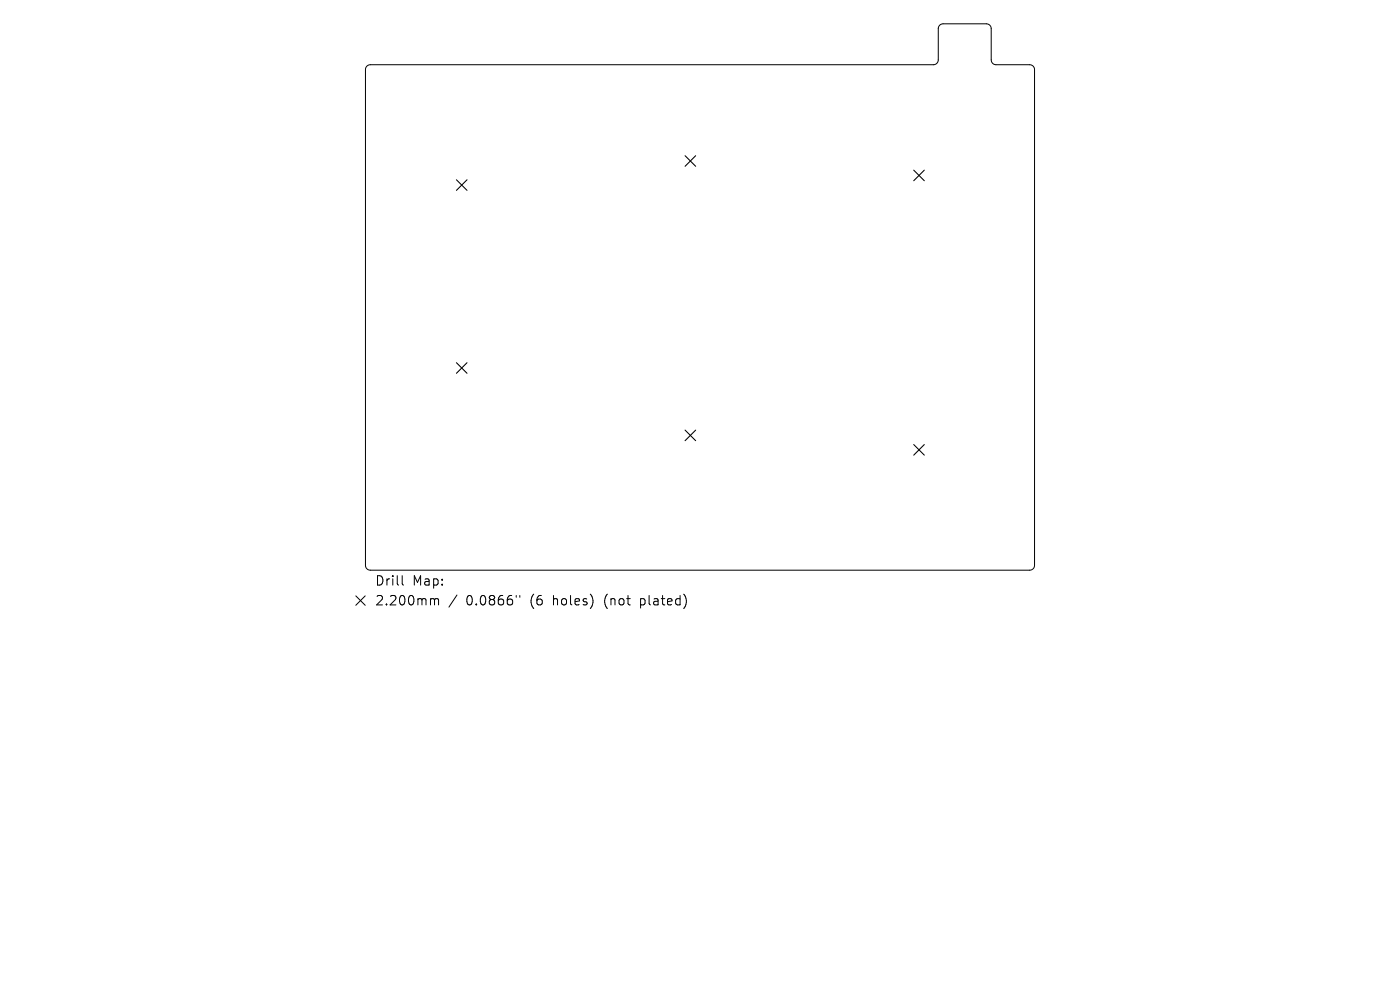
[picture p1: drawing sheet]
<svg xmlns="http://www.w3.org/2000/svg" width="297mm" height="210mm" viewBox="0 0 297 210" stroke-linecap="round" stroke-linejoin="round" font-family="sans-serif">
<defs><g id="words">
<g font-size="2.8">
<text x="79.5" y="124.5">Drill</text>
<text x="87.5" y="124.5">Map:</text>
<text x="79.5" y="128.7">2.200mm</text>
<text x="98.9" y="128.7">0.0866&quot;</text>
<text x="112.7" y="128.7">(6</text>
<text x="117.6" y="128.7">holes)</text>
<text x="128.7" y="128.7">(not</text>
<text x="136.5" y="128.7">plated)</text>
</g>
</g></defs>
<path d="M77.8 14l.8-.3h119.4a1.02 1.02 0 0 0 1-1v-6.6a1.02 1.02 0 0 1 1.1-1h9.2a1.02 1.02 0 0 1 1 1v6.6a1.02 1.02 0 0 0 1 1h7.2a1.02 1.02 0 0 1 1 1.1v105.1a1.02 1.02 0 0 1-1 1.1h-139.9a1.02 1.02 0 0 1-1.1-1.1v-105.1zM75.5 126.4l2 2M77.5 126.4l-2 2M85.3 122.1v1.7l.3 .3M91.6 127l.5 .1 .1 .2M92.2 127.3l.3-.3 .4 .1 .1 1.2M92.2 127.3v1M96.9 126.2l-1.7 2.6M109.5 126.3v.4M110.3 126.3v.4" fill="none" stroke="#000" stroke-width=".21"/>
<path d="M96.8 38.1l2.3 2.3M99.1 38.1l-2.3 2.3M145.3 33l2.3 2.3M147.6 33l-2.3 2.3M193.8 36.1l2.3 2.2M196.1 36.1l-2.3 2.2M96.8 76.9l2.3 2.3M99.1 76.9l-2.3 2.3M145.3 91.2l2.3 2.3M147.6 91.2l-2.3 2.3M193.8 94.3l2.3 2.2M196.1 94.3l-2.3 2.2" fill="none" stroke="#000" stroke-width=".22"/>
<use href="#words"/>
</svg>
